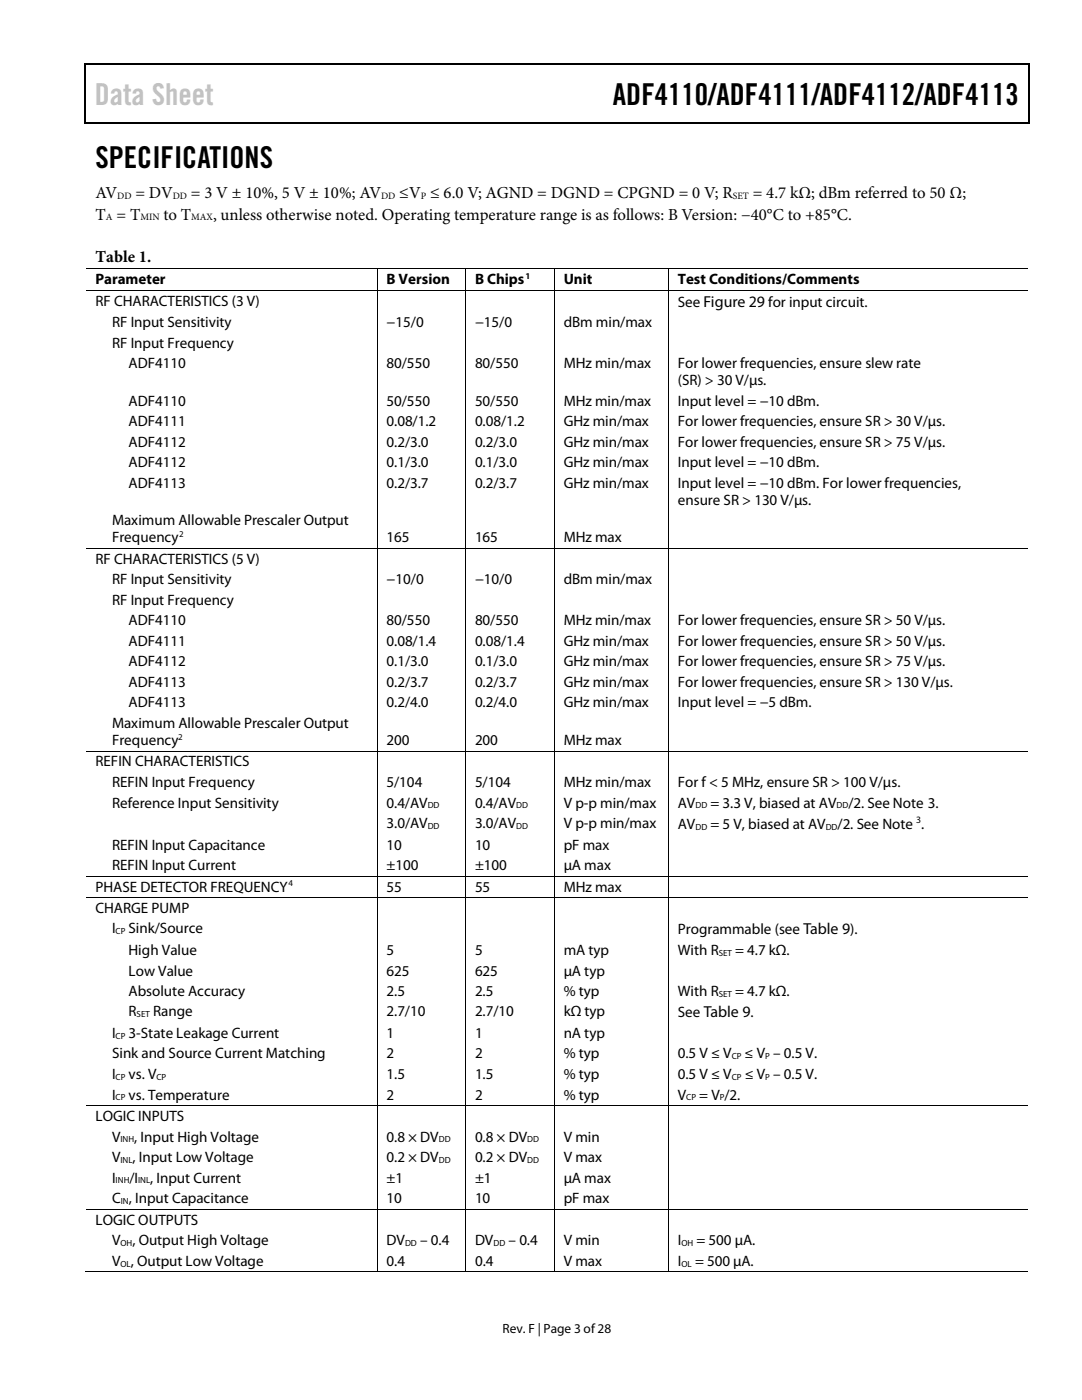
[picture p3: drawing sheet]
<svg xmlns="http://www.w3.org/2000/svg" width="216mm" height="279mm" viewBox="0 0 216 279" stroke-linecap="round" stroke-linejoin="round" font-family="sans-serif">
<defs><g id="words">
<text font-size="6" fill="#c1c1c1" x="18.9" y="20.9">Data Sheet</text>
<g font-size="6">
<text x="122.3" y="20.9">ADF4110/ADF4111/ADF4112/ADF4113</text>
<text x="19" y="33.6">SPECIFICATIONS</text>
</g>
<g font-size="3.3">
<text x="19" y="39.5">AV</text>
<text x="27.1" y="39.5">= DV</text>
<text x="38.1" y="39.5">= 3 V ± 10%, 5 V ± 10%; AV</text>
<text x="79.7" y="39.5">≤V ≤ 6.0 V; AGND = DGND = CPGND = 0 V; R</text>
<text x="150.2" y="39.5">= 4.7 kΩ; dBm referred to 50 Ω;</text>
<text x="19.1" y="43.8">T = T</text>
<text x="32.6" y="43.8">to T</text>
<text x="42.5" y="43.8">, unless otherwise noted. Operating temperature range is as follows: B Version: −40°C to +85°C.</text>
<text x="19.1" y="52.3">Table 1.</text>
</g>
<g font-size="3">
<text x="19" y="56.7">Parameter</text>
<text x="77.1" y="56.7">B Version</text>
<text x="94.8" y="56.7">B Chips</text>
<text x="112.5" y="56.7">Unit</text>
<text x="135.3" y="56.7">Test Conditions/Comments</text>
<text x="19" y="61">RF CHARACTERISTICS (3 V)</text>
<text x="22.4" y="65.3">RF Input Sensitivity</text>
<text x="77.1" y="65.3">−15/0</text>
<text x="94.8" y="65.3">−15/0</text>
<text x="112.5" y="65.3">dBm min/max</text>
<text x="135.3" y="61.2">See Figure 29 for input circuit.</text>
<text x="22.4" y="69.4">RF Input Frequency</text>
<text x="25.7" y="73.5">ADF4110</text>
<text x="77.1" y="73.5">80/550</text>
<text x="94.8" y="73.5">80/550</text>
<text x="112.5" y="73.5">MHz min/max</text>
<text x="135.2" y="73.5">For lower frequencies, ensure slew rate</text>
<text x="135.2" y="76.9">(SR) &gt; 30 V/µs.</text>
<text x="25.7" y="81">ADF4110</text>
<text x="77.1" y="81">50/550</text>
<text x="94.8" y="81">50/550</text>
<text x="112.5" y="81">MHz min/max</text>
<text x="135.3" y="81">Input level = −10 dBm.</text>
<text x="25.7" y="85">ADF4111</text>
<text x="25.7" y="89.2">ADF4112</text>
<text x="77.1" y="85">0.08/1.2</text>
<text x="77.1" y="89.2">0.2/3.0</text>
<text x="94.8" y="85">0.08/1.2</text>
<text x="94.8" y="89.2">0.2/3.0</text>
<text x="112.5" y="85">GHz min/max</text>
<text x="112.5" y="89.2">GHz min/max</text>
<text x="135.3" y="85">For lower frequencies, ensure SR &gt; 30 V/µs.</text>
<text x="135.3" y="89.2">For lower frequencies, ensure SR &gt; 75 V/µs.</text>
<text x="25.7" y="93.3">ADF4112</text>
<text x="77.1" y="93.3">0.1/3.0</text>
<text x="94.8" y="93.3">0.1/3.0</text>
<text x="112.5" y="93.3">GHz min/max</text>
<text x="135.3" y="93.3">Input level = −10 dBm.</text>
<text x="25.7" y="97.4">ADF4113</text>
<text x="77.1" y="97.4">0.2/3.7</text>
<text x="94.8" y="97.4">0.2/3.7</text>
<text x="112.5" y="97.4">GHz min/max</text>
<text x="135.3" y="97.4">Input level = −10 dBm. For lower frequencies,</text>
<text x="135.3" y="100.8">ensure SR &gt; 130 V/µs.</text>
<text x="22.4" y="104.9">Maximum Allowable Prescaler Output</text>
<text x="19" y="112.5">RF CHARACTERISTICS (5 V)</text>
<text x="22.4" y="108.2">Frequency</text>
<text x="77.1" y="108.2">165</text>
<text x="94.8" y="108.2">165</text>
<text x="112.5" y="108.2">MHz max</text>
<text x="22.4" y="116.6">RF Input Sensitivity</text>
<text x="77.1" y="116.6">−10/0</text>
<text x="94.8" y="116.6">−10/0</text>
<text x="112.5" y="116.6">dBm min/max</text>
<text x="22.4" y="120.7">RF Input Frequency</text>
<text x="25.7" y="124.8">ADF4110</text>
<text x="77.1" y="124.8">80/550</text>
<text x="94.8" y="124.8">80/550</text>
<text x="112.5" y="124.8">MHz min/max</text>
<text x="135.3" y="124.8">For lower frequencies, ensure SR &gt; 50 V/µs.</text>
<text x="25.7" y="128.9">ADF4111</text>
<text x="77.1" y="128.9">0.08/1.4</text>
<text x="94.8" y="128.9">0.08/1.4</text>
<text x="112.5" y="128.9">GHz min/max</text>
<text x="135.3" y="128.9">For lower frequencies, ensure SR &gt; 50 V/µs.</text>
<text x="25.7" y="133">ADF4112</text>
<text x="25.7" y="137.1">ADF4113</text>
<text x="77.1" y="133">0.1/3.0</text>
<text x="77.1" y="137.1">0.2/3.7</text>
<text x="94.8" y="133">0.1/3.0</text>
<text x="94.8" y="137.1">0.2/3.7</text>
<text x="112.5" y="137.1">GHz min/max</text>
<text x="112.5" y="133">GHz min/max</text>
<text x="135.2" y="137.1">For lower frequencies, ensure SR &gt; 130 V/µs.</text>
<text x="135.3" y="133">For lower frequencies, ensure SR &gt; 75 V/µs.</text>
<text x="25.7" y="141.2">ADF4113</text>
<text x="77.1" y="141.2">0.2/4.0</text>
<text x="94.8" y="141.2">0.2/4.0</text>
<text x="112.5" y="141.2">GHz min/max</text>
<text x="135.3" y="141.2">Input level = −5 dBm.</text>
<text x="22.4" y="145.3">Maximum Allowable Prescaler Output</text>
<text x="22.4" y="148.7">Frequency</text>
<text x="77.1" y="148.7">200</text>
<text x="94.8" y="148.7">200</text>
<text x="112.5" y="148.7">MHz max</text>
<text x="19" y="153">REFIN CHARACTERISTICS</text>
<text x="22.4" y="157.1">REFIN Input Frequency</text>
<text x="22.4" y="161.2">Reference Input Sensitivity</text>
<text x="77.1" y="157.1">5/104</text>
<text x="77.1" y="161.2">0.4/AV</text>
<text x="94.8" y="157.1">5/104</text>
<text x="94.8" y="161.2">0.4/AV</text>
<text x="112.5" y="157.1">MHz min/max</text>
<text x="112.5" y="161.2">V p-p min/max</text>
<text x="135.3" y="157.1">For f &lt; 5 MHz, ensure SR &gt; 100 V/µs.</text>
<text x="135.3" y="161.2">AV</text>
<text x="141.8" y="161.2">= 3.3 V, biased at AV</text>
<text x="169.3" y="161.2">/2. See Note 3.</text>
<text x="77.1" y="165.2">3.0/AV</text>
<text x="94.8" y="165.2">3.0/AV</text>
<text x="112.5" y="165.2">V p-p min/max</text>
<text x="135.3" y="165.4">AV</text>
<text x="141.8" y="165.4">= 5 V, biased at AV</text>
<text x="167.1" y="165.4">/2. See Note .</text>
<text x="22.4" y="169.5">REFIN Input Capacitance</text>
<text x="22.4" y="173.7">REFIN Input Current</text>
<text x="77.1" y="169.5">10</text>
<text x="77.1" y="173.7">±100</text>
<text x="94.8" y="169.5">10</text>
<text x="94.8" y="173.7">±100</text>
<text x="112.5" y="169.5">pF max</text>
<text x="112.5" y="173.7">µA max</text>
<text x="19" y="177.9">PHASE DETECTOR FREQUENCY</text>
<text x="77.1" y="177.9">55</text>
<text x="94.8" y="177.9">55</text>
<text x="112.5" y="177.9">MHz max</text>
<text x="19" y="182.2">CHARGE PUMP</text>
<text x="22.4" y="186.3">I</text>
<text x="25.7" y="186.3">Sink/Source</text>
<text x="25.7" y="190.6">High Value</text>
<text x="77.1" y="190.6">5</text>
<text x="94.8" y="190.6">5</text>
<text x="112.5" y="190.6">mA typ</text>
<text x="135.2" y="190.6">With R</text>
<text x="135.3" y="186.4">Programmable (see Table 9).</text>
<text x="146.7" y="190.6">= 4.7 kΩ.</text>
<text x="25.7" y="194.7">Low Value</text>
<text x="77.1" y="194.7">625</text>
<text x="94.8" y="194.7">625</text>
<text x="112.5" y="194.7">µA typ</text>
<text x="25.7" y="198.8">Absolute Accuracy</text>
<text x="25.7" y="202.9">R</text>
<text x="30.6" y="202.9">Range</text>
<text x="77.1" y="202.9">2.7/10</text>
<text x="77.1" y="198.8">2.5</text>
<text x="94.8" y="198.8">2.5</text>
<text x="94.8" y="202.9">2.7/10</text>
<text x="112.5" y="198.8">% typ</text>
<text x="112.5" y="202.9">kΩ typ</text>
<text x="135.3" y="198.8">With R</text>
<text x="135.3" y="203">See Table 9.</text>
<text x="146.7" y="198.8">= 4.7 kΩ.</text>
<text x="22.4" y="207.2">I</text>
<text x="25.7" y="207.2">3-State Leakage Current</text>
<text x="77.1" y="207.2">1</text>
<text x="94.8" y="207.2">1</text>
<text x="112.5" y="207.2">nA typ</text>
<text x="22.4" y="211.2">Sink and Source Current Matching</text>
<text x="22.4" y="215.3">I</text>
<text x="25.7" y="215.3">vs. V</text>
<text x="77.1" y="211.2">2</text>
<text x="77.1" y="215.3">1.5</text>
<text x="94.8" y="211.2">2</text>
<text x="94.8" y="215.3">1.5</text>
<text x="112.5" y="211.2">% typ</text>
<text x="112.5" y="215.3">% typ</text>
<text x="135.3" y="211.2">0.5 V ≤ V</text>
<text x="135.3" y="215.3">0.5 V ≤ V</text>
<text x="148.6" y="211.2">≤ V – 0.5 V.</text>
<text x="148.6" y="215.3">≤ V – 0.5 V.</text>
<text x="22.4" y="219.5">I</text>
<text x="25.7" y="219.5">vs. Temperature</text>
<text x="77.1" y="219.5">2</text>
<text x="94.8" y="219.5">2</text>
<text x="112.5" y="219.5">% typ</text>
<text x="135.2" y="219.5">V</text>
<text x="139.5" y="219.5">= V /2.</text>
<text x="19" y="223.7">LOGIC INPUTS</text>
<text x="22.4" y="227.8">V</text>
<text x="26.8" y="227.8">, Input High Voltage</text>
<text x="77.1" y="227.8">0.8 × DV</text>
<text x="94.8" y="227.8">0.8 × DV</text>
<text x="112.5" y="227.8">V min</text>
<text x="22.4" y="231.9">V</text>
<text x="26.5" y="231.9">, Input Low Voltage</text>
<text x="77.1" y="231.9">0.2 × DV</text>
<text x="94.8" y="231.9">0.2 × DV</text>
<text x="112.5" y="231.9">V max</text>
<text x="22.4" y="236">I</text>
<text x="25.8" y="236">/I</text>
<text x="30" y="236">, Input Current</text>
<text x="77.1" y="236">±1</text>
<text x="94.8" y="236">±1</text>
<text x="112.5" y="236">µA max</text>
<text x="19" y="244.4">LOGIC OUTPUTS</text>
<text x="22.4" y="240.1">C , Input Capacitance</text>
<text x="77.1" y="240.1">10</text>
<text x="94.8" y="240.1">10</text>
<text x="112.5" y="240.1">pF max</text>
<text x="22.4" y="248.5">V</text>
<text x="26.4" y="248.5">, Output High Voltage</text>
<text x="77.1" y="248.5">DV</text>
<text x="83.8" y="248.5">– 0.4</text>
<text x="94.8" y="248.5">DV</text>
<text x="101.5" y="248.5">– 0.4</text>
<text x="112.5" y="248.5">V min</text>
<text x="135.3" y="248.5">I</text>
<text x="139" y="248.5">= 500 µA.</text>
<text x="22.4" y="252.6">V , Output Low Voltage</text>
<text x="77.1" y="252.6">0.4</text>
<text x="94.8" y="252.6">0.4</text>
<text x="112.5" y="252.6">V max</text>
<text x="135.3" y="252.6">I</text>
<text x="138.7" y="252.6">= 500 µA.</text>
</g>
<text font-size="2.7" x="100.3" y="266">Rev. F | Page 3 of28</text>
<g font-size="1.9">
<text x="23.4" y="39.7">DD</text>
<text x="34.5" y="39.7">DD</text>
<text x="76.1" y="39.7">DD</text>
<text x="84" y="39.7">P</text>
<text x="146.2" y="39.7">SET</text>
<text x="21.1" y="44">A</text>
<text x="28" y="44">MIN</text>
<text x="38.1" y="44">MAX</text>
<text x="182.8" y="164.3">3</text>
</g>
<g font-size="1.8">
<text x="104.9" y="55.7">1</text>
<text x="35.7" y="107.2">2</text>
<text x="35.6" y="147.6">2</text>
<text x="85.3" y="161.3">DD</text>
<text x="103" y="161.3">DD</text>
<text x="138.8" y="161.3">DD</text>
<text x="166.9" y="161.3">DD</text>
<text x="85.3" y="165.4">DD</text>
<text x="103" y="165.4">DD</text>
<text x="138.8" y="165.6">DD</text>
<text x="164.8" y="165.6">DD</text>
<text x="57.6" y="176.9">4</text>
<text x="23.1" y="186.4">CP</text>
<text x="143.4" y="190.8">SET</text>
<text x="27.3" y="203">SET</text>
<text x="143.4" y="198.9">SET</text>
<text x="23.1" y="207.3">CP</text>
<text x="23.1" y="215.5">CP</text>
<text x="31.2" y="215.5">CP</text>
<text x="146" y="211.4">CP</text>
<text x="146" y="215.5">CP</text>
<text x="152.7" y="211.4">P</text>
<text x="152.7" y="215.5">P</text>
<text x="23.1" y="219.6">CP</text>
<text x="136.9" y="219.6">CP</text>
<text x="143.6" y="219.6">P</text>
<text x="24" y="228">INH</text>
<text x="24" y="232.1">INL</text>
<text x="87.5" y="228">DD</text>
<text x="87.5" y="232.1">DD</text>
<text x="105.2" y="228">DD</text>
<text x="105.2" y="232.1">DD</text>
<text x="23.1" y="236.2">INH</text>
<text x="27.6" y="236.2">INL</text>
<text x="24.1" y="240.3">IN</text>
<text x="24" y="248.7">OH</text>
<text x="80.8" y="248.7">DD</text>
<text x="98.5" y="248.7">DD</text>
<text x="136" y="248.7">OH</text>
<text x="24" y="252.8">OL</text>
<text x="136" y="252.8">OL</text>
</g>
</g></defs>
<g fill="#000">
<path d="M16.9 12.7h.2v1h-.2zM16.9 12.7h.2v.3h-.2zM82.5 12.7h.3v.3h-.3zM205.1 12.7h.3v1h-.3zM205.1 12.7h.3v.3h-.3zM16.9 24.4h.2v.2h-.2zM82.3 24.4h.2v.2h-.2zM205.1 24.4h.3v.2h-.3zM75.1 53.6h.2v.1h-.2zM75.1 57.9h.2v.1h-.2zM92.8 53.6h.2v.1h-.2zM92.8 57.9h.2v.1h-.2z"/>
<path d="M110.5 53.6h.2v.1h-.2zM110.5 57.9h.2v.1h-.2zM133.3 53.6h.1v.1h-.1zM133.3 57.9h.1v.1h-.1zM75.1 109.4h.2v.2h-.2zM92.8 109.4h.2v.2h-.2zM110.5 109.4h.2v.2h-.2zM133.3 109.4h.1v.2h-.1zM75.1 149.8h.2v.2h-.2zM92.8 149.8h.2v.2h-.2zM110.5 149.8h.2v.2h-.2zM133.3 149.8h.1v.2h-.1z"/>
<path d="M75.1 174.8h.2v.1h-.2zM75.1 179h.2v.2h-.2zM92.8 174.8h.2v.1h-.2zM92.8 179h.2v.2h-.2zM110.5 174.8h.2v.1h-.2zM110.5 179h.2v.2h-.2zM133.3 174.8h.1v.1h-.1zM133.3 179h.1v.2h-.1zM75.1 220.6h.2v.2h-.2zM92.8 220.6h.2v.2h-.2zM110.5 220.6h.2v.2h-.2zM133.3 220.6h.1v.2h-.1z"/>
<path d="M75.1 241.3h.2v.1h-.2zM75.1 253.7h.2v.2h-.2zM92.8 241.3h.2v.1h-.2zM92.8 253.7h.2v.2h-.2zM110.5 241.3h.2v.1h-.2zM110.5 253.7h.2v.2h-.2zM133.3 241.3h.1v.1h-.1zM133.3 253.7h.1v.2h-.1z"/>
</g>
<path d="M17 13.7v10.7M17.1 12.8h65.4M82.8 12.8h122.3M205.2 13.7v10.7M17.1 24.5h188" fill="none" stroke="#000" stroke-width=".25"/>
<g fill="none" stroke="#000" stroke-width=".2">
<path d="M17.1 53.6h58M17.1 58h58M75.2 53.7v4.2M75.2 58v51.4M75.3 53.6h17.5M75.3 58h17.5M92.9 53.7v4.2M92.9 58v51.4M93 53.6h17.5M93 58h17.5M110.6 53.7v4.2M110.6 58v51.4"/>
<path d="M110.7 53.6h22.6M110.7 58h22.6M133.4 53.7v4.2M133.4 58v51.4M133.4 53.6h71.7M133.4 58h71.7M17.1 109.5h58M75.2 109.6v40.2M75.3 109.5h17.5M92.9 109.6v40.2M93 109.5h17.5M110.6 109.6v40.2"/>
<path d="M110.7 109.5h22.6M133.4 109.6v40.2M133.4 109.5h71.7M17.1 149.9h58M75.2 150v24.8M75.3 149.9h17.5M92.9 150v24.8M93 149.9h17.5M110.6 150v24.8M110.7 149.9h22.6M133.4 150v24.8M133.4 149.9h71.7"/>
<path d="M17.1 174.8h58M17.1 179.1h58M75.2 174.9v4.1M75.2 179.2v41.4M75.3 174.8h17.5M75.3 179.1h17.5M92.9 174.9v4.1M92.9 179.2v41.4M93 174.8h17.5M93 179.1h17.5M110.6 174.9v4.1M110.6 179.2v41.4"/>
<path d="M110.7 174.8h22.6M110.7 179.1h22.6M133.4 174.9v4.1M133.4 179.2v41.4M133.4 174.8h71.7M133.4 179.1h71.7M17.1 220.7h58M75.2 220.8v20.5M75.3 220.7h17.5M92.9 220.8v20.5M93 220.7h17.5M110.6 220.8v20.5"/>
<path d="M110.7 220.7h22.6M133.4 220.8v20.5M133.4 220.7h71.7M16.9 253.8h58.2M17.1 241.3h58M75.2 241.4v12.3M75.3 241.3h17.5M75.3 253.8h17.5M92.9 241.4v12.3M93 241.3h17.5M93 253.8h17.5M110.6 241.4v12.3"/>
<path d="M110.7 241.3h22.6M110.7 253.8h22.6M133.4 241.4v12.3M133.4 241.3h71.7M133.4 253.8h71.7"/>
</g>
<use href="#words"/>
</svg>
